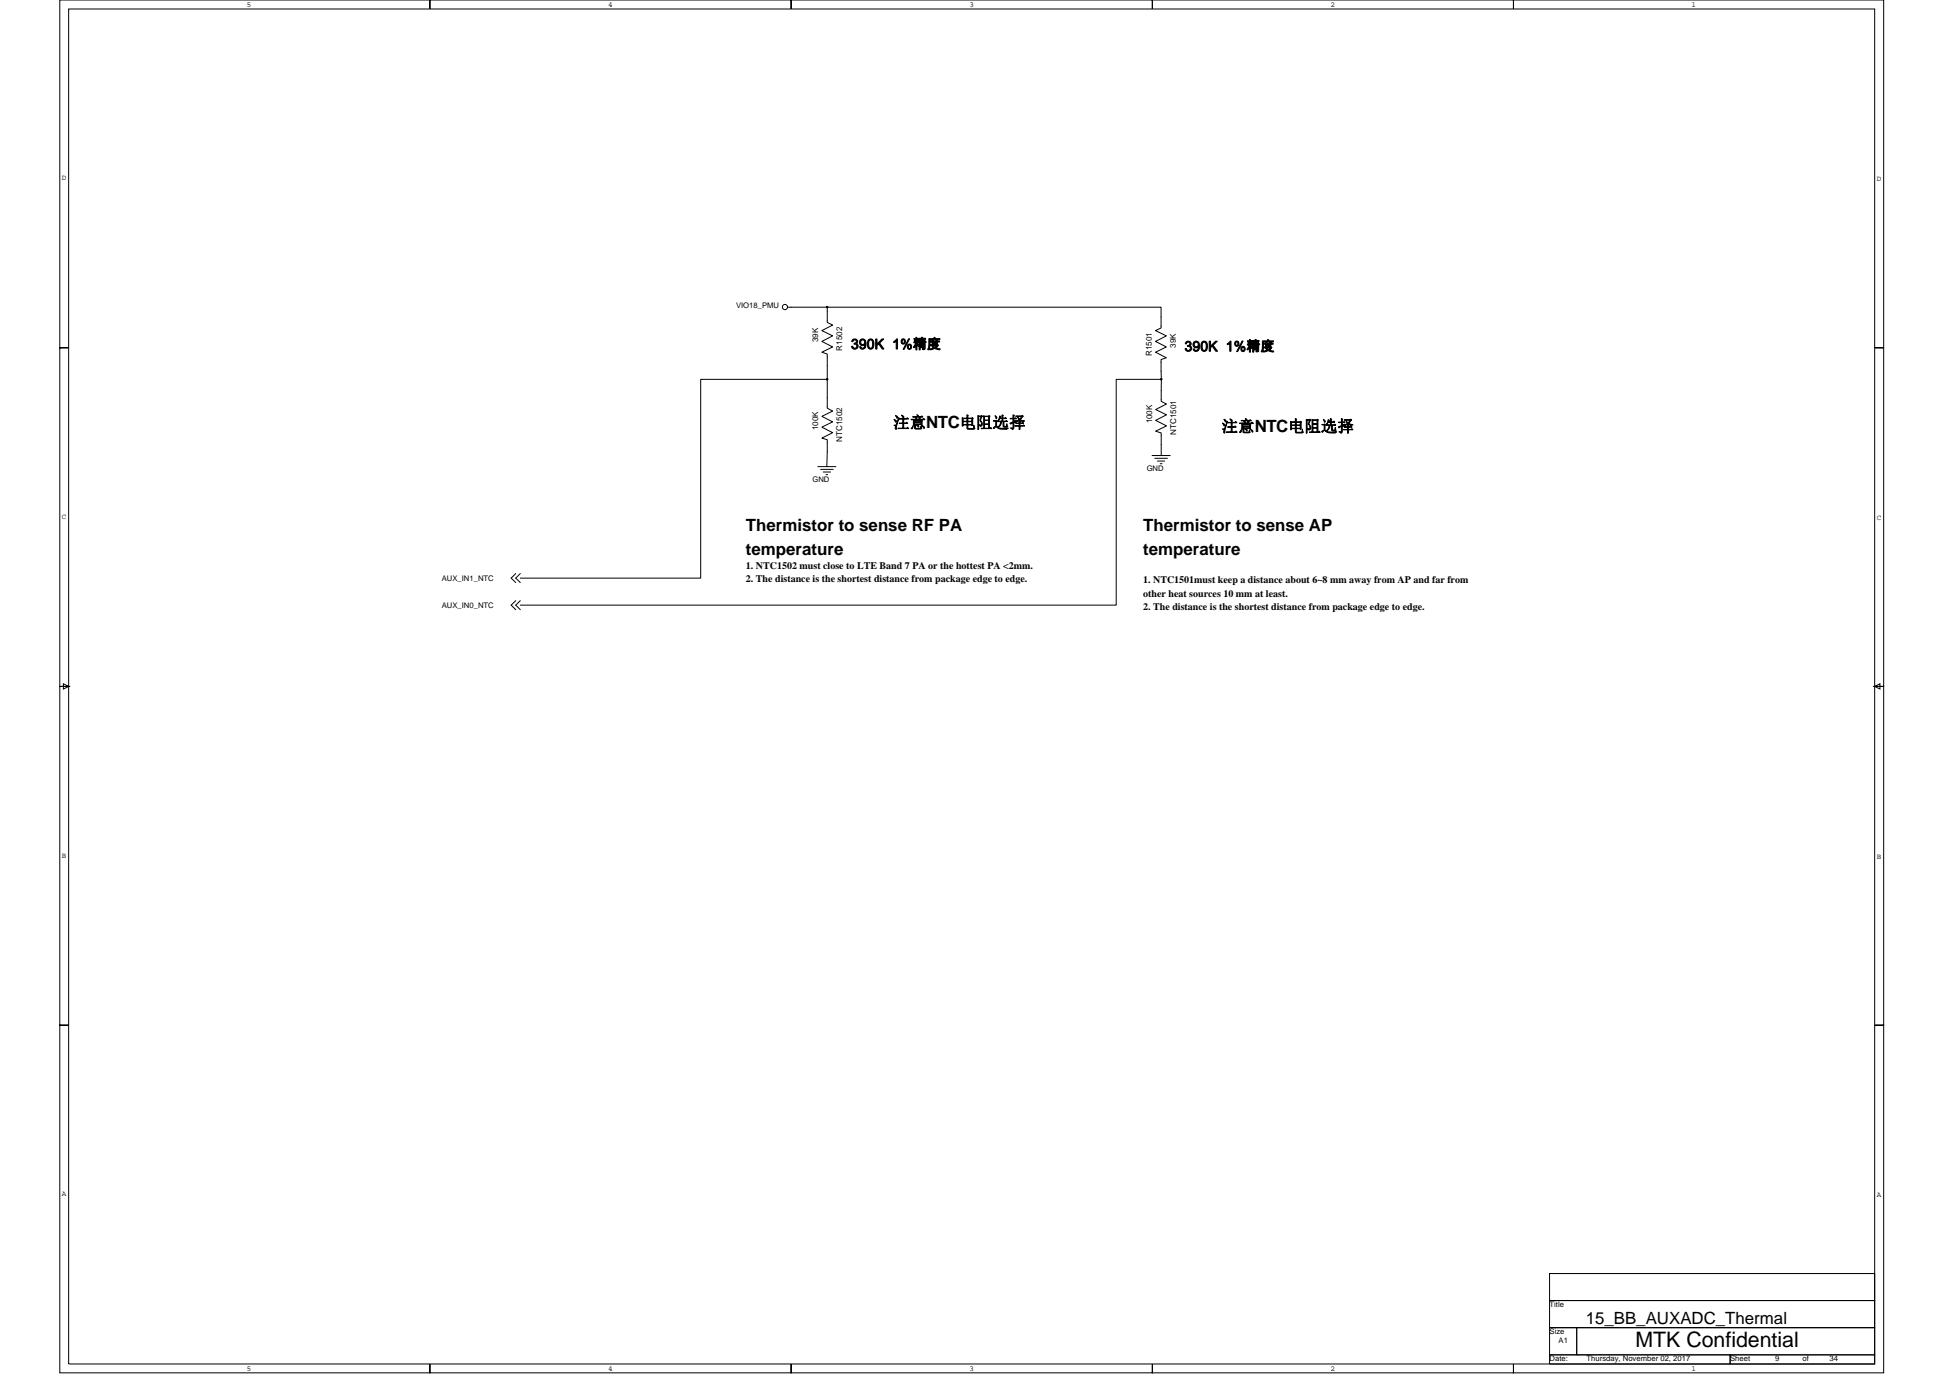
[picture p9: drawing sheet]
<svg xmlns="http://www.w3.org/2000/svg" width="297mm" height="210mm" viewBox="0 0 297 210" stroke-linecap="round" stroke-linejoin="round" font-family="sans-serif">
<defs><g id="words">
<text font-size="3.3" x="250" y="205.8">MTK Confidential</text>
<g font-size="2.6">
<text x="114" y="81.2">Thermistor to sense RF PA</text>
<text x="174.8" y="81.2">Thermistor to sense AP</text>
<text x="114" y="84.8">temperature</text>
<text x="174.8" y="84.8">temperature</text>
<text x="242.4" y="202.4">15_BB_AUXADC_Thermal</text>
</g>
<g font-size="2.5">
<text x="136.6" y="65.4">注意NTC电阻选择</text>
<text x="186.8" y="66">注意NTC电阻选择</text>
</g>
<g font-size="2.1">
<text x="130.1" y="53.3">390K 1%精度</text>
<text x="181.1" y="53.7">390K 1%精度</text>
</g>
<g font-size="1.5">
<text x="114" y="87">1. NTC1502 must close to LTE Band 7 PA or the hottest PA &lt;2mm.</text>
<text x="114" y="89">2. The distance is the shortest distance from package edge to edge.</text>
<text x="174.8" y="89.2">1. NTC1501must keep a distance about 6~8 mm away from AP and far from</text>
<text x="174.8" y="91.2">other heat sources 10 mm at least.</text>
<text x="174.8" y="93.2">2. The distance is the shortest distance from package edge to edge.</text>
</g>
<g font-size="1.2">
<text x="37.8" y="1">5</text>
<text x="93" y="1">4</text>
<text x="148.2" y="1">3</text>
<text x="203.4" y="1">2</text>
<text x="258.6" y="1">1</text>
<text x="9.5" y="27.5">D</text>
<text x="286.9" y="27.7">D</text>
<text x="112.5" y="47.1">VIO18_PMU</text>
<text x="125.1" y="52.3" transform="rotate(-90 125.1 52.3)">39K</text>
<text x="128.8" y="53.6" transform="rotate(-90 128.8 53.6)">R1502</text>
<text x="179.7" y="53.1" transform="rotate(-90 179.7 53.1)">39K</text>
<text x="176.1" y="54.4" transform="rotate(-90 176.1 54.4)">R1501</text>
<text x="125.1" y="65.8" transform="rotate(-90 125.1 65.8)">100K</text>
<text x="176.1" y="64.7" transform="rotate(-90 176.1 64.7)">100K</text>
<text x="128.8" y="67.5" transform="rotate(-90 128.8 67.5)">NTC1502</text>
<text x="175.3" y="72">GND</text>
<text x="179.8" y="66.5" transform="rotate(-90 179.8 66.5)">NTC1501</text>
<text x="124.2" y="73.7">GND</text>
<text x="9.5" y="79.3">C</text>
<text x="286.9" y="79.5">C</text>
<text x="67.5" y="88.8">AUX_IN1_NTC</text>
<text x="67.5" y="92.9">AUX_IN0_NTC</text>
<text x="9.5" y="131.1">B</text>
<text x="286.9" y="131.2">B</text>
<text x="9.5" y="182.8">A</text>
<text x="286.9" y="183">A</text>
<text x="236.9" y="199.7">Title</text>
<text x="236.9" y="203.9">Size</text>
<text x="37.8" y="209.5">5</text>
<text x="93" y="209.5">4</text>
<text x="148.2" y="209.5">3</text>
<text x="203.4" y="209.5">2</text>
<text x="236.9" y="208">Date:</text>
<text x="238.3" y="205.3">A1</text>
<text x="242.5" y="208">Thursday, November 02, 2017</text>
<text x="258.6" y="209.5">1</text>
<text x="264.5" y="208">Sheet</text>
<text x="271.4" y="208">9</text>
<text x="275.5" y="208">of</text>
<text x="279.7" y="208">34</text>
</g>
</g></defs>
<g fill="none" stroke="#000" stroke-width=".15">
<path d="M9.1 0h56.6v1.4v-1.4h55.2v1.4v-1.4h55.3v1.4v-1.4h55.2v1.4v-1.4h56.6v53.1h-1.4h1.4v51.8h-1.4l.8-.4v.8l-.8-.4h1.4v51.8h-1.4h1.4v53.1h-56.6v-1.4v1.4h-55.2v-1.4v1.4h-55.3v-1.4v1.4h-55.2v-1.4v1.4h-56.6v-53.1h1.4h-1.4v-51.8h1.4l-.8-.4v.8l.8-.4h-1.4v-51.8h1.4h-1.4zM10.5 1.4h276.1v207h-276.1zM120.4 46.9h57.1v3.2l-.8 .4 1.6 .8-1.6 .9 1.6 .8-1.6 .8 1.6 .9-.8 .2v3.1h-6.9v34.5h-91.1M126.5 46.9v2.4l.8 .4-1.7 .8 1.7 .8-1.7 .9 1.7 .8-1.7 .8 .9 .3v3.9M177.5 58v3.3l.8 .4-1.6 .9 1.6 .8-1.6 .8 1.6 .9-1.6 .8 .8 .3v3.4M125 71.3h2.8M125.5 71.7h1.9M125.9 72.1h1.1M126.3 72.5h.2M126.4 71.3l.1-4.1-.9-.2 1.7-.9-1.7-.8 1.7-.8-1.7-.9 1.7-.8-.8-.4v-4.4h-19.4v30.3h-27.6M176.1 69.6h2.8M176.5 70h2"/>
<path d="M177 70.5h1.1M177.4 70.9h.2M78.8 91.8l-.7 .7 .7 .7M78.8 87.7l-.7 .6 .7 .7M79.5 91.8l-.7 .7 .7 .7M79.5 87.7l-.7 .6 .7 .7M236.9 194.6h49.7v4.2h-49.7zM236.9 198.8h49.7v4.1h-49.7zM236.9 207.1h27.6v1.3h-27.6zM236.9 202.9h4.1v4.2h-4.1zM241 202.9h45.6v4.2h-45.6zM264.5 207.1h22.1v1.3h-22.1z"/>
<circle cx="120" cy="46.9" r=".4"/>
</g>
<g fill="#000" stroke="#000" stroke-width=".15">
<path d="M126.4 46.8h.1v.2h-.1z" fill-rule="evenodd"/>
<path d="M126.4 57.9h.1v.1h-.1z" fill-rule="evenodd"/>
<path d="M177.4 57.9h.2v.1h-.2z" fill-rule="evenodd"/>
</g>
<use href="#words"/>
</svg>
